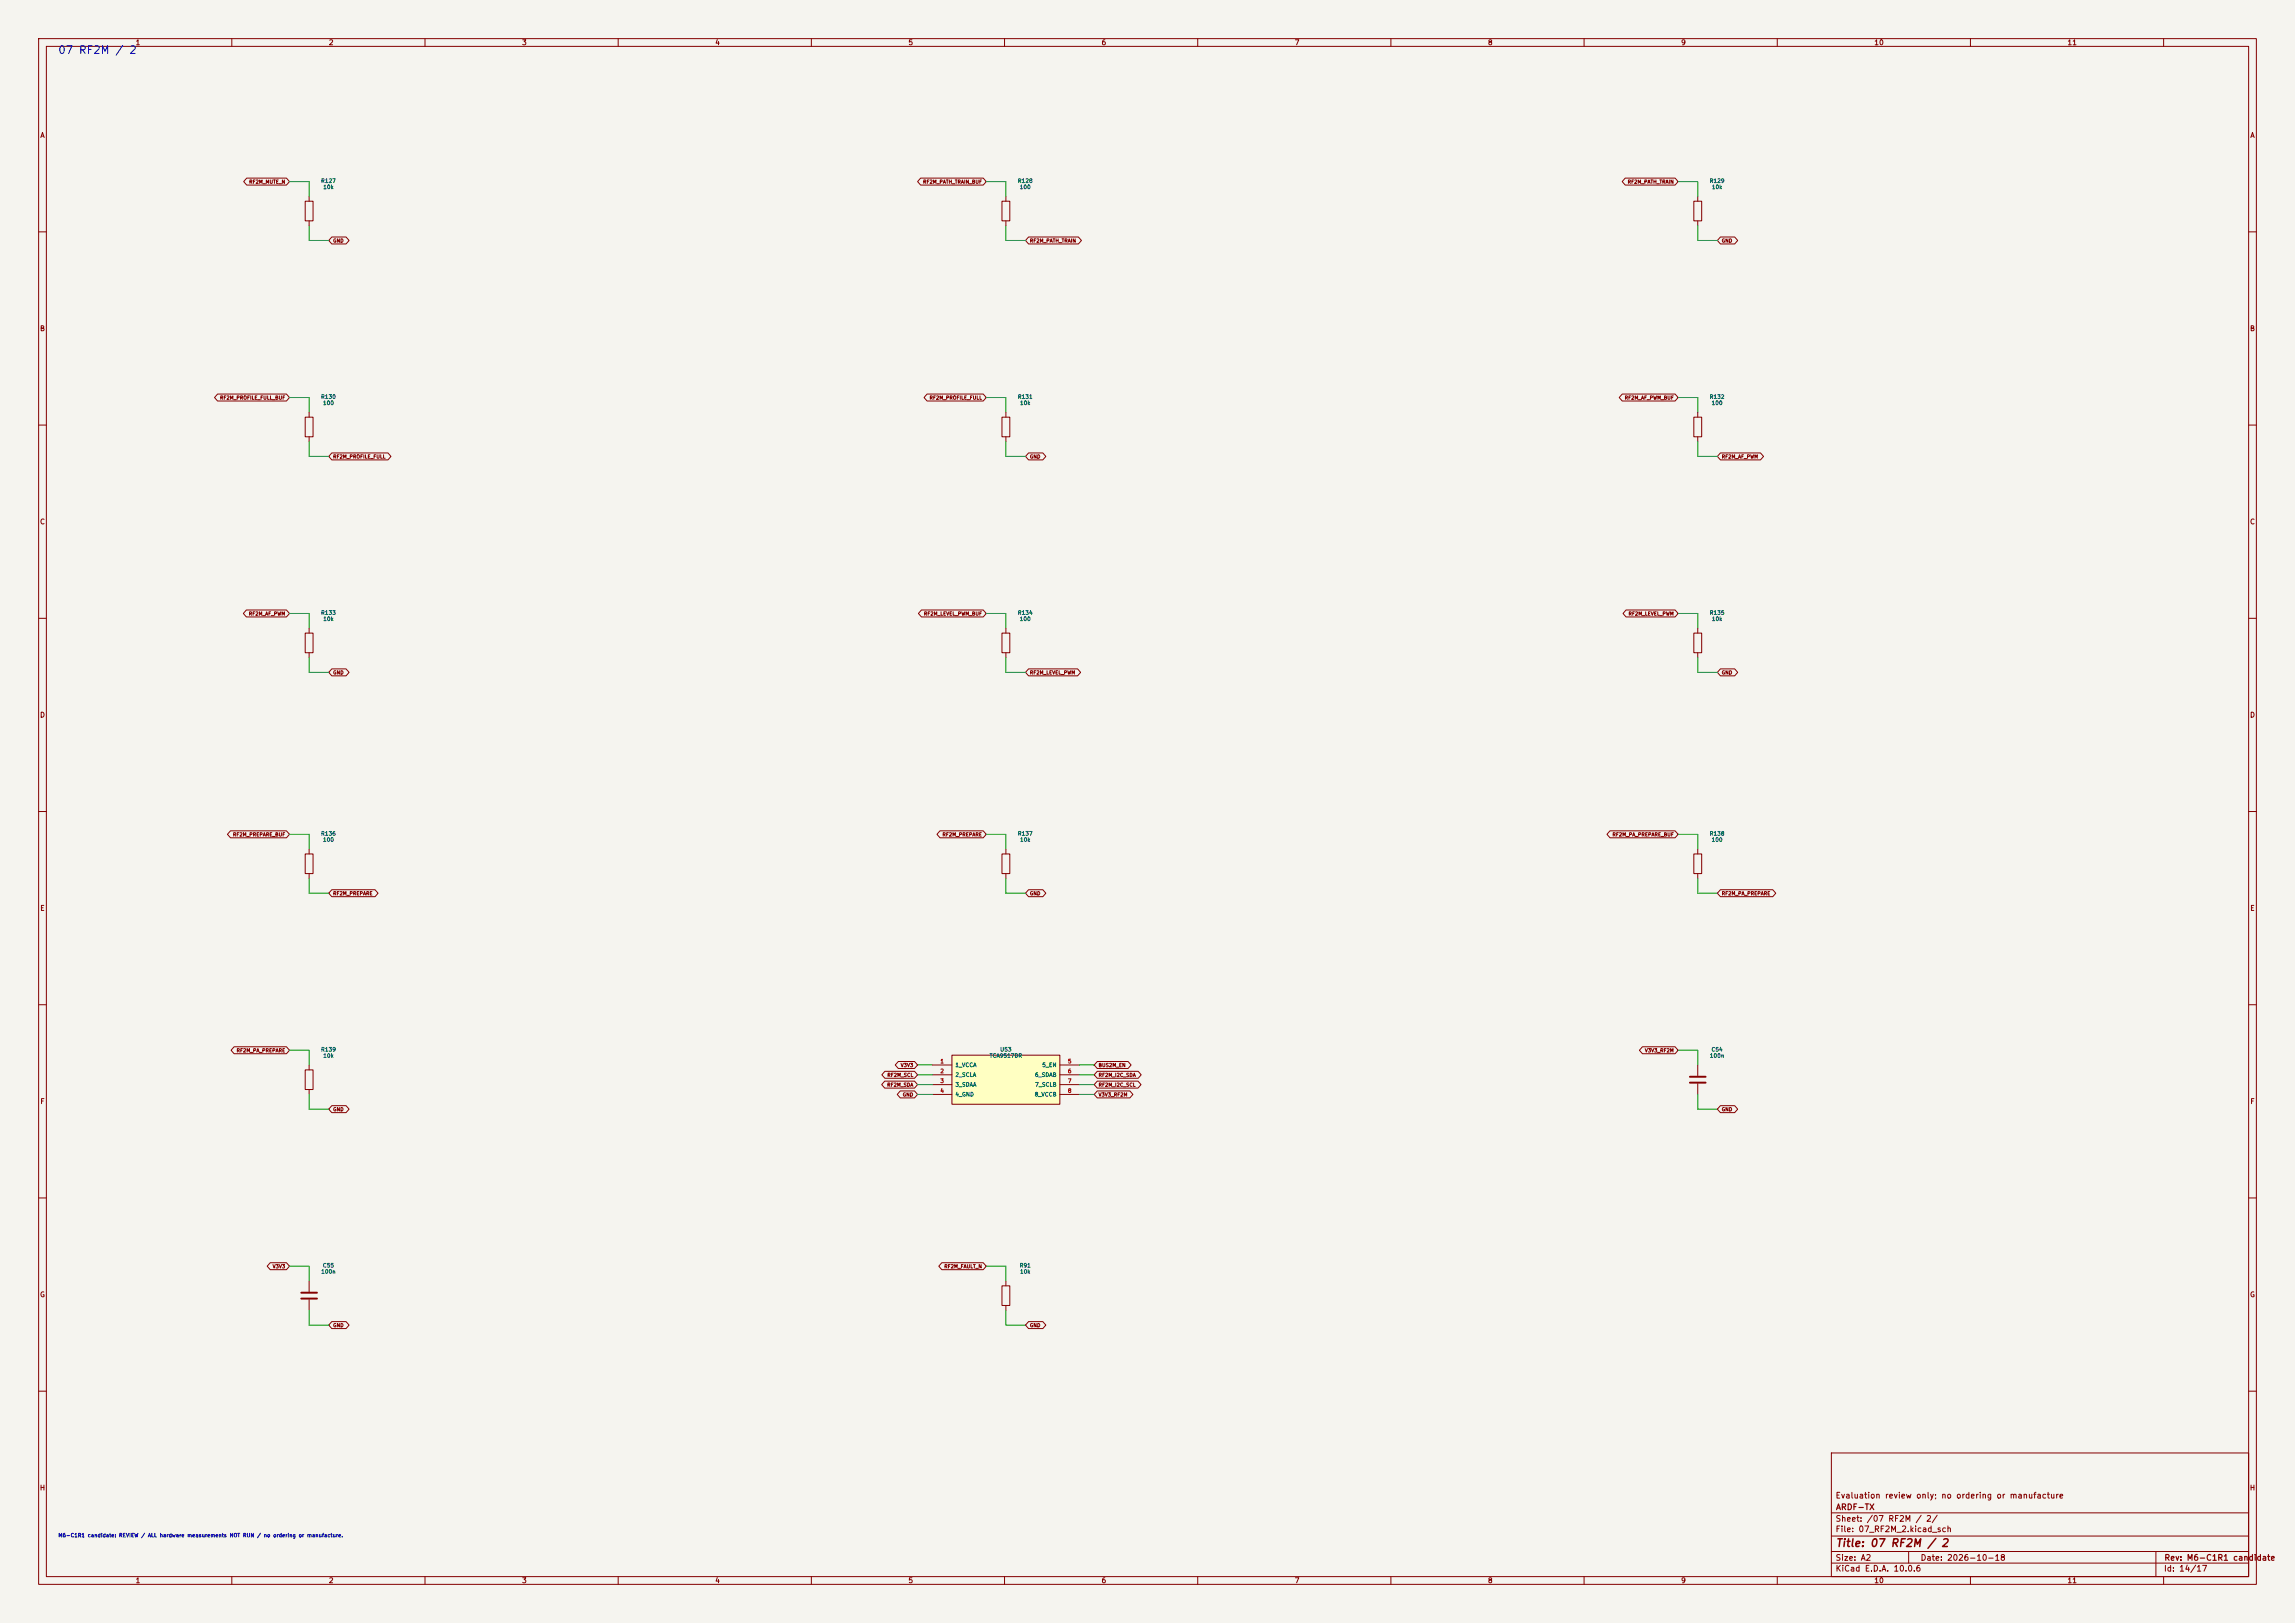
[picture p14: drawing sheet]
<svg xmlns="http://www.w3.org/2000/svg" width="594mm" height="420mm" viewBox="0 0 594 420" stroke-linecap="round" stroke-linejoin="round" font-family="sans-serif">
<defs><g id="words">
<text font-size="2" fill="#0000c2" x="14.9" y="14.4">07 RF2M / 2</text>
<text font-size="2" fill="#840000" x="475" y="400.8">Title: 07 RF2M / 2</text>
<g font-size="1.5" fill="#840000">
<text x="475" y="388.1">Evaluation review only; no ordering or manufacture</text>
<text x="475" y="394.1">Sheet: /07 RF2M / 2/</text>
<text x="475.1" y="391.1">ARDF-TX</text>
<text x="475" y="396.8">File: 07_RF2M_2.kicad_sch</text>
<text x="475" y="407">KiCad E.D.A. 10.0.6</text>
<text x="475" y="404.2">Size: A2</text>
<text x="497" y="404.2">Date: 2026-10-18</text>
<text x="560" y="407">Id: 14/17</text>
<text x="560.1" y="404.2">Rev: M6-C1R1 candidate</text>
</g>
<g font-size="1.3" fill="#840000">
<text x="35" y="12">1</text>
<text x="85" y="12">2</text>
<text x="135" y="12">3</text>
<text x="185" y="12">4</text>
<text x="235" y="12">5</text>
<text x="285" y="12">6</text>
<text x="335" y="12">7</text>
<text x="385" y="12">8</text>
<text x="435" y="12">9</text>
<text x="485" y="12">10</text>
<text x="535" y="12">11</text>
<text x="10.3" y="36">A</text>
<text x="582.3" y="36">A</text>
<text x="10.2" y="86">B</text>
<text x="582.2" y="86">B</text>
<text x="10.2" y="136">C</text>
<text x="582.2" y="136">C</text>
<text x="10.2" y="186">D</text>
<text x="582.2" y="186">D</text>
<text x="10.3" y="236">E</text>
<text x="582.3" y="236">E</text>
<text x="10.3" y="286">F</text>
<text x="582.3" y="286">F</text>
<text x="10.2" y="336">G</text>
<text x="582.2" y="336">G</text>
<text x="10.2" y="386">H</text>
<text x="582.2" y="386">H</text>
<text x="35" y="410">1</text>
<text x="85" y="410">2</text>
<text x="135" y="410">3</text>
<text x="185" y="410">4</text>
<text x="235" y="410">5</text>
<text x="285" y="410">6</text>
<text x="335" y="410">7</text>
<text x="385" y="410">8</text>
<text x="435" y="410">9</text>
<text x="485" y="410">10</text>
<text x="535" y="410">11</text>
</g>
<g font-size="1" fill="#006464">
<text x="83" y="47.6">R127</text>
<text x="263.3" y="47.6">R128</text>
<text x="442.4" y="47.6">R129</text>
<text x="83.6" y="49.2">10k</text>
<text x="263.8" y="49.2">100</text>
<text x="443" y="49.2">10k</text>
<text x="83" y="103.4">R130</text>
<text x="83.5" y="105">100</text>
<text x="263.3" y="103.4">R131</text>
<text x="263.9" y="105">10k</text>
<text x="442.4" y="103.4">R132</text>
<text x="442.9" y="105">100</text>
<text x="83" y="159.3">R133</text>
<text x="83.6" y="160.9">10k</text>
<text x="263.3" y="159.3">R134</text>
<text x="263.8" y="160.9">100</text>
<text x="442.4" y="159.3">R135</text>
<text x="443" y="160.9">10k</text>
<text x="83" y="216.5">R136</text>
<text x="83.5" y="218.1">100</text>
<text x="263.3" y="216.5">R137</text>
<text x="263.9" y="218.1">10k</text>
<text x="442.4" y="216.5">R138</text>
<text x="442.9" y="218.1">100</text>
<text x="83" y="272.3">R139</text>
<text x="83.6" y="273.9">10k</text>
<text x="256" y="273.9">TCA9517DR</text>
<text x="258.8" y="272.3">U53</text>
<text x="442.4" y="273.9">100n</text>
<text x="442.9" y="272.3">C54</text>
<text x="247.1" y="276.4">1_VCCA</text>
<text x="247.1" y="278.9">2_SCLA</text>
<text x="247.1" y="281.4">3_SDAA</text>
<text x="267.7" y="278.9">6_SDAB</text>
<text x="267.8" y="281.4">7_SCLB</text>
<text x="269.6" y="276.4">5_EN</text>
<text x="247.1" y="284">4_GND</text>
<text x="267.7" y="284">8_VCCB</text>
<text x="83" y="329.8">100n</text>
<text x="83.5" y="328.2">C55</text>
<text x="263.8" y="328.2">R91</text>
<text x="263.9" y="329.8">10k</text>
</g>
<g font-size="1" fill="#a90000">
<text x="243.3" y="275.4">1</text>
<text x="276.3" y="275.4">5</text>
<text x="243.3" y="277.9">2</text>
<text x="243.3" y="280.5">3</text>
<text x="276.3" y="277.9">6</text>
<text x="276.3" y="280.5">7</text>
<text x="243.3" y="283">4</text>
<text x="276.3" y="283">8</text>
</g>
<text font-size="1" fill="#0000c2" x="15" y="398">M6-C1R1 candidate: REVIEW / ALL hardware measurements NOT RUN / no ordering or manufacture.</text>
<g font-size=".9" fill="#840000">
<text x="64.4" y="47.7">RF2M_MUTE_N</text>
<text x="238.8" y="47.7">RF2M_PATH_TRAIN_BUF</text>
<text x="421.2" y="47.7">RF2M_PATH_TRAIN</text>
<text x="86.1" y="63">GND</text>
<text x="266.5" y="63">RF2M_PATH_TRAIN</text>
<text x="445.5" y="63">GND</text>
<text x="56.8" y="103.6">RF2M_PROFILE_FULL_BUF</text>
<text x="240.5" y="103.6">RF2M_PROFILE_FULL</text>
<text x="420.4" y="103.6">RF2M_AF_PWM_BUF</text>
<text x="86.1" y="118.9">RF2M_PROFILE_FULL</text>
<text x="266.5" y="118.9">GND</text>
<text x="445.5" y="118.9">RF2M_AF_PWM</text>
<text x="64.3" y="159.5">RF2M_AF_PWM</text>
<text x="239" y="159.5">RF2M_LEVEL_PWM_BUF</text>
<text x="421.4" y="159.5">RF2M_LEVEL_PWM</text>
<text x="86.1" y="174.7">GND</text>
<text x="266.5" y="174.7">RF2M_LEVEL_PWM</text>
<text x="445.5" y="174.7">GND</text>
<text x="60.2" y="216.6">RF2M_PREPARE_BUF</text>
<text x="243.8" y="216.6">RF2M_PREPARE</text>
<text x="417.2" y="216.6">RF2M_PA_PREPARE_BUF</text>
<text x="86.1" y="231.9">RF2M_PREPARE</text>
<text x="266.5" y="231.9">GND</text>
<text x="445.5" y="231.9">RF2M_PA_PREPARE</text>
<text x="61.1" y="272.5">RF2M_PA_PREPARE</text>
<text x="425.6" y="272.5">V3V3_RF2M</text>
<text x="229.5" y="281.4">RF2M_SDA</text>
<text x="229.6" y="278.9">RF2M_SCL</text>
<text x="233" y="276.3">V3V3</text>
<text x="284.2" y="276.3">BUS2M_EN</text>
<text x="284.2" y="281.4">RF2M_I2C_SCL</text>
<text x="284.2" y="278.9">RF2M_I2C_SDA</text>
<text x="86.1" y="287.8">GND</text>
<text x="233.5" y="284">GND</text>
<text x="284.2" y="284">V3V3_RF2M</text>
<text x="445.5" y="287.8">GND</text>
<text x="70.5" y="328.4">V3V3</text>
<text x="244.3" y="328.4">RF2M_FAULT_N</text>
<text x="86.1" y="343.6">GND</text>
<text x="266.5" y="343.6">GND</text>
</g>
</g></defs>
<path d="M0 0h594v420h-594z" fill="#f5f4ef" stroke="#f5f4ef" stroke-width=".26"/>
<g fill="none" stroke="#840000" stroke-width=".26">
<path d="M10 10h574v400h-574zM12 12h570v396h-570zM60 10v2M110 10v2M160 10v2M210 10v2M260 10v2M310 10v2M360 10v2M410 10v2M460 10v2M510 10v2"/>
<path d="M560 10v2M10 60h2M582 60h2M10 110h2M582 110h2M10 160h2M79 163.8h2v5.1h-2zM80 162.6v1.2M80 168.9v1.3M582 160h2M10 210h2M582 210h2"/>
<path d="M10 260h2M582 260h2M10 310h2M582 310h2M10 360h2M474 376h108v32h-108zM582 360h2M474 397.5h108M474 391.5h108M60 408v2M110 408v2M160 408v2"/>
<path d="M210 408v2M260 408v2M310 408v2M360 408v2M410 408v2M460 408v2M474 404.5h108M474 401.5h108M494 401.5v3M510 408v2M558 401.5v6.5M560 408v2"/>
</g>
<path d="M246.4 273.1h27.9v12.7h-27.9z" fill="#ffffc2"/>
<g fill="none" stroke="#840000" stroke-width=".26">
<path d="M63.9 46.1h10.2l.8 .9-.8 .9h-10.2l-.8-.9zM79 52.1h2v5.1h-2zM80 50.8v1.3M80 57.2v1.2M238.3 46.1h16.2l.8 .9-.8 .9h-16.2l-.8-.9zM259.3 52.1h2.1v5.1h-2.1zM260.3 50.8v1.3M260.3 57.2v1.2M420.6 46.1h13l.7 .9-.7 .9h-13l-.7-.9zM438.4 52.1h2v5.1h-2zM439.4 50.8v1.3M439.4 57.2v1.2"/>
<path d="M85.9 61.3h3.7l.8 .9-.8 .9h-3.7l-.8-.9zM266.2 61.3h12.9l.8 .9-.8 .9h-12.9l-.8-.9zM445.3 61.3h3.7l.8 .9-.8 .9h-3.7l-.8-.9zM56.3 102h17.8l.8 .9-.8 .9h-17.8l-.8-.9zM79 108h2v5h-2zM80 106.7v1.3M80 113v1.3M85.9 117.2h14.5l.8 .9-.8 .9h-14.5l-.8-.9zM240 102h14.5l.8 .9-.8 .9h-14.5l-.8-.9zM259.3 108h2.1v5h-2.1zM260.3 106.7v1.3M260.3 113v1.3"/>
<path d="M266.2 117.2h3.7l.8 .9-.8 .9h-3.7l-.8-.9zM419.9 102h13.7l.7 .9-.7 .9h-13.7l-.8-.9zM438.4 108h2v5h-2zM439.4 106.7v1.3M439.4 113v1.3M445.3 117.2h10.4l.7 .9-.7 .9h-10.4l-.8-.9zM63.8 157.8h10.3l.8 1-.8 .9h-10.3l-.8-.9zM238.5 157.8h16l.8 1-.8 .9h-16l-.8-.9zM420.9 157.8h12.7l.7 1-.7 .9h-12.7l-.8-.9zM85.9 173.1h3.7l.8 .9-.8 .9h-3.7l-.8-.9zM259.3 163.8h2.1v5.1h-2.1zM260.3 162.6v1.2"/>
<path d="M260.3 168.9v1.3M266.2 173.1h12.7l.8 .9-.8 .9h-12.7l-.8-.9zM438.4 163.8h2v5.1h-2zM439.4 162.6v1.2M439.4 168.9v1.3M445.3 173.1h3.7l.8 .9-.8 .9h-3.7l-.8-.9zM59.7 215h14.4l.8 .9-.8 .9h-14.4l-.8-.9zM80 219.7v1.3M243.3 215h11.2l.8 .9-.8 .9h-11.2l-.8-.9zM260.3 219.7v1.3M416.7 215h16.9l.7 .9-.7 .9h-16.9l-.8-.9zM439.4 219.7v1.3"/>
<path d="M79 221h2v5.1h-2zM80 226.1v1.2M85.9 230.2h11.2l.8 .9-.8 .9h-11.2l-.8-.9zM259.3 221h2.1v5.1h-2.1zM260.3 226.1v1.2M266.2 230.2h3.7l.8 .9-.8 .9h-3.7l-.8-.9zM438.4 221h2v5.1h-2zM439.4 226.1v1.2M445.3 230.2h13.5l.8 .9-.8 .9h-13.5l-.8-.9zM60.6 270.9h13.5l.8 .9-.8 .9h-13.5l-.8-.9zM79 276.9h2v5h-2zM80 275.6v1.3"/>
<path d="M229 279.8h7.7l.8 .9-.8 .9h-7.7l-.8-.9zM229 277.2h7.7l.8 .9-.8 .9h-7.7l-.8-.9zM232.5 274.7h4.2l.8 .9-.8 .9h-4.2l-.8-.9zM241.3 275.6h5.1M241.3 278.1h5.1M246.4 273.1h27.9v12.7h-27.9zM274.3 275.6h5.1M274.3 278.1h5.1M284 274.7h8l.8 .9-.8 .9h-8l-.8-.9zM284 279.8h10.5l.8 .9-.8 .9h-10.5l-.8-.9zM284 277.2h10.6l.8 .9-.8 .9h-10.6l-.8-.9zM425.1 270.9h8.5l.7 .9-.7 .9h-8.5l-.8-.9z"/>
<path d="M439.4 275.6v2.8M80 281.9v1.3M85.9 286.1h3.7l.8 .9-.8 .9h-3.7l-.8-.9zM233 282.3h3.7l.8 .9-.8 .9h-3.7l-.8-.9zM241.3 280.7h5.1M241.3 283.2h5.1M274.3 280.7h5.1M274.3 283.2h5.1M284 282.3h8.4l.8 .9-.8 .9h-8.4l-.8-.9zM439.4 280.4v2.8M445.3 286.1h3.7l.8 .9-.8 .9h-3.7l-.8-.9zM69.9 326.8h4.2l.8 .9-.8 .9h-4.2l-.7-.9z"/>
<path d="M80 331.5v2.8M80 336.3v2.8M243.8 326.8h10.7l.8 .9-.8 .9h-10.7l-.8-.9zM259.3 332.7h2.1v5.1h-2.1zM260.3 331.5v1.2M260.3 337.8v1.3M85.9 342h3.7l.8 .9-.8 .9h-3.7l-.8-.9zM266.2 342h3.7l.8 .9-.8 .9h-3.7l-.8-.9z"/>
</g>
<path d="M437.4 278.6h4.1M437.4 280.2h4.1M78 334.5h4M78 336h4" fill="none" stroke="#840000" stroke-width=".51"/>
<g fill="none" stroke="#009600" stroke-width=".26">
<path d="M74.9 47h5.1v3.8M80 58.4v3.8h5.1M255.3 47h5v3.8M260.3 58.4v3.8h5.1M434.3 47h5.1v3.8M439.4 58.4v3.8h5.1M74.9 102.9h5.1v3.8M80 114.3v3.8h5.1M255.3 102.9h5v3.8M260.3 114.3v3.8h5.1M434.3 102.9h5.1v3.8M439.4 114.3v3.8h5.1"/>
<path d="M74.9 158.8h5.1v3.8M255.3 158.8h5v3.8M434.3 158.8h5.1v3.8M80 170.2v3.8h5.1M260.3 170.2v3.8h5.1M439.4 170.2v3.8h5.1M74.9 215.9h5.1v3.8M255.3 215.9h5v3.8M434.3 215.9h5.1v3.8M80 227.3v3.8h5.1M260.3 227.3v3.8h5.1M439.4 227.3v3.8h5.1"/>
<path d="M74.9 271.8h5.1v3.8M237.5 275.6h3.8M237.5 278.1h3.8M279.4 275.6h3.8M279.4 278.1h3.8M434.3 271.8h5.1v3.8M80 283.2v3.8h5.1M237.5 280.7h3.8M237.5 283.2h3.8M279.4 280.7h3.8M279.4 283.2h3.8M439.4 283.2v3.8h5.1"/>
<path d="M74.9 327.7h5.1v3.8M80 339.1v3.8h5.1M255.3 327.7h5v3.8M260.3 339.1v3.8h5.1"/>
</g>
<use href="#words"/>
</svg>
